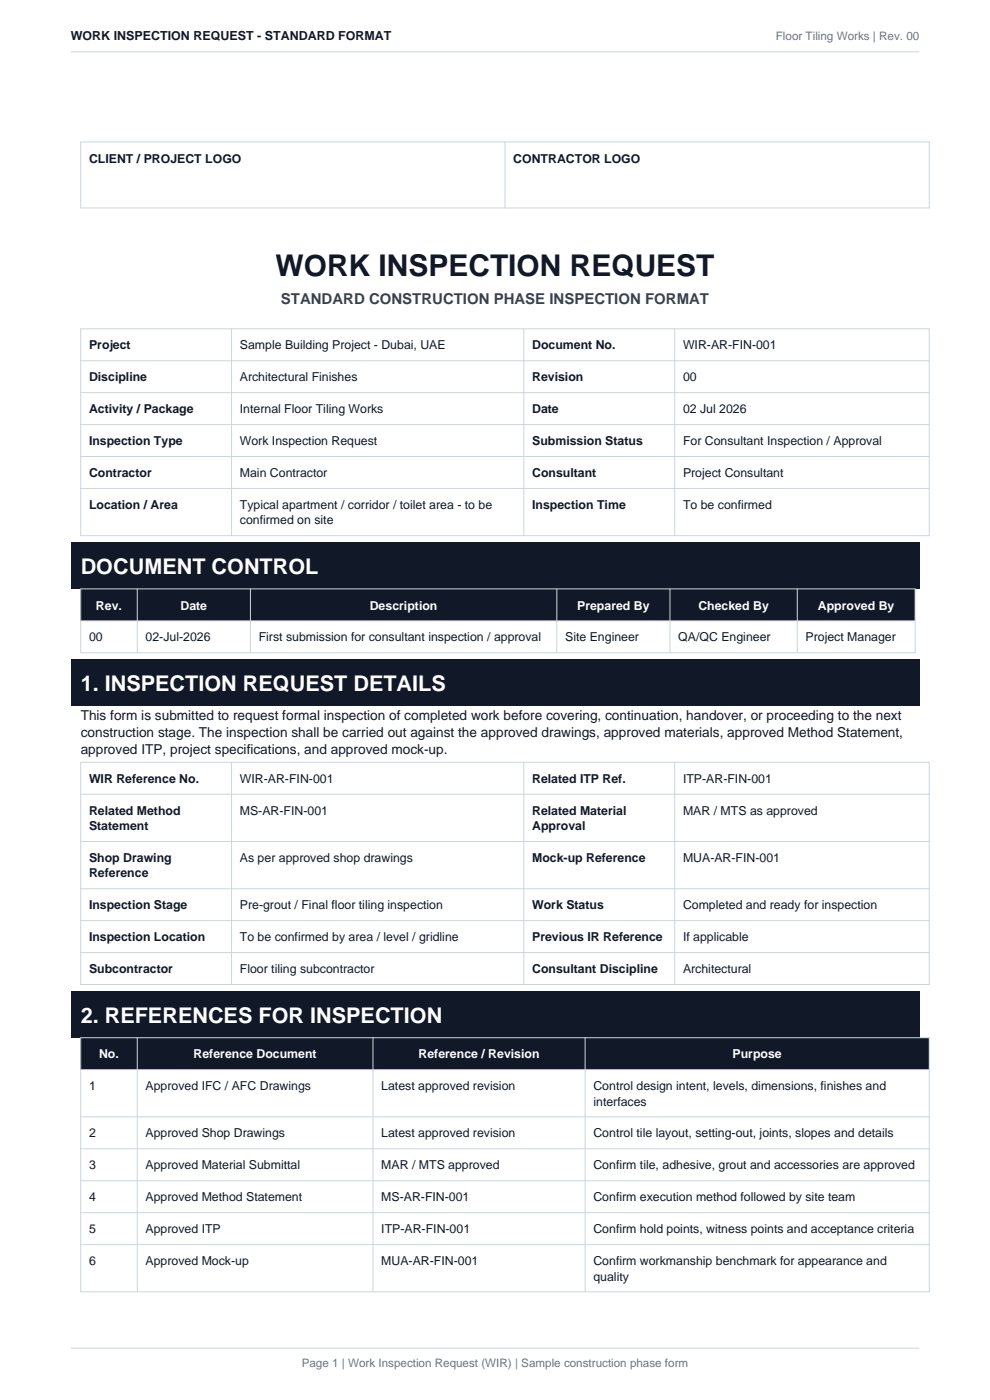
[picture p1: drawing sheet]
<svg xmlns="http://www.w3.org/2000/svg" width="210mm" height="297mm" viewBox="0 0 210 297" stroke-linecap="round" stroke-linejoin="round" font-family="sans-serif">
<defs><g id="words">
<text font-size="6.3" fill="#111827" x="58.4" y="58.5">WORK INSPECTION REQUEST</text>
<g font-size="4.6" fill="#fff">
<text x="17.1" y="121.8">DOCUMENT CONTROL</text>
<text x="17.1" y="146.6">1. INSPECTION REQUEST DETAILS</text>
<text x="17.1" y="217">2. REFERENCES FOR INSPECTION</text>
</g>
<text font-size="3.2" fill="#374151" x="59.6" y="64.5">STANDARD CONSTRUCTION PHASE INSPECTION FORMAT</text>
<g font-size="2.9" fill="#111827">
<text x="17.1" y="152.7">This form is submitted to request formal inspection of completed work before covering, continuation, handover, or proceeding to the next</text>
<text x="17.1" y="156.3">construction stage. The inspection shall be carried out against the approved drawings, approved materials, approved Method Statement,</text>
<text x="17.1" y="159.9">approved ITP, project specifications, and approved mock-up.</text>
</g>
<g font-size="2.6" fill="#111827">
<text x="15" y="8.5">WORK INSPECTION REQUEST - STANDARD FORMAT</text>
<text x="18.9" y="34.5">CLIENT / PROJECT LOGO</text>
<text x="108.9" y="34.5">CONTRACTOR LOGO</text>
<text x="18.9" y="74.1">Project</text>
<text x="50.9" y="74.1">Sample Building Project - Dubai, UAE</text>
<text x="112.9" y="74.1">Document No.</text>
<text x="144.9" y="74.1">WIR-AR-FIN-001</text>
<text x="18.9" y="80.9">Discipline</text>
<text x="50.9" y="80.9">Architectural Finishes</text>
<text x="112.9" y="80.9">Revision</text>
<text x="144.9" y="80.9">00</text>
<text x="18.9" y="87.7">Activity / Package</text>
<text x="50.9" y="87.7">Internal Floor Tiling Works</text>
<text x="112.9" y="87.7">Date</text>
<text x="144.9" y="87.7">02 Jul 2026</text>
<text x="18.9" y="94.5">Inspection Type</text>
<text x="50.9" y="94.5">Work Inspection Request</text>
<text x="112.9" y="94.5">Submission Status</text>
<text x="144.9" y="94.5">For Consultant Inspection / Approval</text>
<text x="18.9" y="101.2">Contractor</text>
<text x="50.9" y="101.2">Main Contractor</text>
<text x="112.9" y="101.2">Consultant</text>
<text x="144.9" y="101.2">Project Consultant</text>
<text x="18.9" y="108">Location / Area</text>
<text x="50.9" y="108">Typical apartment / corridor / toilet area - to be</text>
<text x="112.9" y="108">Inspection Time</text>
<text x="144.9" y="108">To be confirmed</text>
<text x="50.9" y="111.2">confirmed on site</text>
<text x="18.9" y="136.1">00</text>
<text x="30.9" y="136.1">02-Jul-2026</text>
<text x="54.9" y="136.1">First submission for consultant inspection / approval</text>
<text x="119.9" y="136.1">Site Engineer</text>
<text x="143.9" y="136.1">QA/QC Engineer</text>
<text x="170.9" y="136.1">Project Manager</text>
<text x="18.9" y="166.1">WIR Reference No.</text>
<text x="50.9" y="166.1">WIR-AR-FIN-001</text>
<text x="112.9" y="166.1">Related ITP Ref.</text>
<text x="144.9" y="166.1">ITP-AR-FIN-001</text>
<text x="18.9" y="172.9">Related Method</text>
<text x="50.9" y="172.9">MS-AR-FIN-001</text>
<text x="112.9" y="172.9">Related Material</text>
<text x="144.9" y="172.9">MAR / MTS as approved</text>
<text x="18.9" y="176.1">Statement</text>
<text x="112.9" y="176.1">Approval</text>
<text x="18.9" y="182.9">Shop Drawing</text>
<text x="50.9" y="182.9">As per approved shop drawings</text>
<text x="112.9" y="182.9">Mock-up Reference</text>
<text x="144.9" y="182.9">MUA-AR-FIN-001</text>
<text x="18.9" y="186.1">Reference</text>
<text x="18.9" y="192.9">Inspection Stage</text>
<text x="50.9" y="192.9">Pre-grout / Final floor tiling inspection</text>
<text x="112.9" y="192.9">Work Status</text>
<text x="144.9" y="192.9">Completed and ready for inspection</text>
<text x="18.9" y="199.7">Inspection Location</text>
<text x="50.9" y="199.7">To be confirmed by area / level / gridline</text>
<text x="112.9" y="199.7">Previous IR Reference</text>
<text x="144.9" y="199.7">If applicable</text>
<text x="18.9" y="206.5">Subcontractor</text>
<text x="50.9" y="206.5">Floor tiling subcontractor</text>
<text x="112.9" y="206.5">Consultant Discipline</text>
<text x="144.9" y="206.5">Architectural</text>
<text x="18.9" y="231.3">1</text>
<text x="30.9" y="231.3">Approved IFC / AFC Drawings</text>
<text x="80.9" y="231.3">Latest approved revision</text>
<text x="125.9" y="231.3">Control design intent, levels, dimensions, finishes and</text>
<text x="125.9" y="234.5">interfaces</text>
<text x="18.9" y="241.3">2</text>
<text x="30.9" y="241.3">Approved Shop Drawings</text>
<text x="80.9" y="241.3">Latest approved revision</text>
<text x="125.9" y="241.3">Control tile layout, setting-out, joints, slopes and details</text>
<text x="18.9" y="248.1">3</text>
<text x="30.9" y="248.1">Approved Material Submittal</text>
<text x="80.9" y="248.1">MAR / MTS approved</text>
<text x="125.9" y="248.1">Confirm tile, adhesive, grout and accessories are approved</text>
<text x="18.9" y="254.9">4</text>
<text x="30.9" y="254.9">Approved Method Statement</text>
<text x="80.9" y="254.9">MS-AR-FIN-001</text>
<text x="125.9" y="254.9">Confirm execution method followed by site team</text>
<text x="18.9" y="261.6">5</text>
<text x="30.9" y="261.6">Approved ITP</text>
<text x="80.9" y="261.6">ITP-AR-FIN-001</text>
<text x="125.9" y="261.6">Confirm hold points, witness points and acceptance criteria</text>
<text x="18.9" y="268.4">6</text>
<text x="30.9" y="268.4">Approved Mock-up</text>
<text x="80.9" y="268.4">MUA-AR-FIN-001</text>
<text x="125.9" y="268.4">Confirm workmanship benchmark for appearance and</text>
<text x="125.9" y="271.7">quality</text>
</g>
<g font-size="2.6" fill="#fff">
<text x="20.4" y="129.3">Rev.</text>
<text x="38.3" y="129.3">Date</text>
<text x="78.4" y="129.3">Description</text>
<text x="122.4" y="129.3">Prepared By</text>
<text x="148.1" y="129.3">Checked By</text>
<text x="173.5" y="129.3">Approved By</text>
<text x="21" y="224.5">No.</text>
<text x="41.1" y="224.5">Reference Document</text>
<text x="88.8" y="224.5">Reference / Revision</text>
<text x="155.4" y="224.5">Purpose</text>
</g>
<g font-size="2.5" fill="#64748b">
<text x="164.6" y="8.5">Floor Tiling Works | Rev. 00</text>
<text x="64" y="290">Page 1 | Work Inspection Request (WIR) | Sample construction phase form</text>
</g>
</g></defs>
<g fill="none" stroke="#cbd5e1" stroke-width=".21">
<path d="M15 11h180M17.1 30.1h180v14h-180zM107.1 30.1v14M17.1 69.8h180v43.8h-180zM17.1 76.5h180M49.1 69.8v43.8M111.1 69.8v43.8M143.1 69.8v43.8M17.1 83.3h180M17.1 90.1h180M17.1 96.8h180M17.1 103.6h180"/>
<path d="M15 286h180"/>
</g>
<g fill="#111827">
<path d="M15 115.1h180v9.8h-180z" fill-rule="evenodd"/>
<path d="M17.1 124.9h177v6.8h-177z" fill-rule="evenodd"/>
</g>
<path d="M17.1 124.9h177v13.6h-177zM17.1 131.7h177M29.1 124.9v13.6M53.1 124.9v13.6M118.1 124.9v13.6M142.1 124.9v13.6M169.1 124.9v13.6" fill="none" stroke="#cbd5e1" stroke-width=".21"/>
<path d="M15 139.9h180v9.9h-180z" fill-rule="evenodd" fill="#111827"/>
<path d="M17.1 161.7h180v47.2h-180zM17.1 168.5h180M17.1 178.5h180M49.1 161.7v47.2M111.1 161.7v47.2M143.1 161.7v47.2M17.1 188.5h180M17.1 195.3h180M17.1 202.1h180" fill="none" stroke="#cbd5e1" stroke-width=".21"/>
<g fill="#111827">
<path d="M15 210.3h180v9.8h-180z" fill-rule="evenodd"/>
<path d="M17.1 220.1h180v6.8h-180z" fill-rule="evenodd"/>
</g>
<path d="M17.1 220.1h180v53.9h-180zM17.1 226.9h180M17.1 236.9h180M29.1 220.1v53.9M79.1 220.1v53.9M124.1 220.1v53.9M17.1 243.7h180M17.1 250.5h180M17.1 257.3h180M17.1 264h180" fill="none" stroke="#cbd5e1" stroke-width=".21"/>
<use href="#words"/>
</svg>
